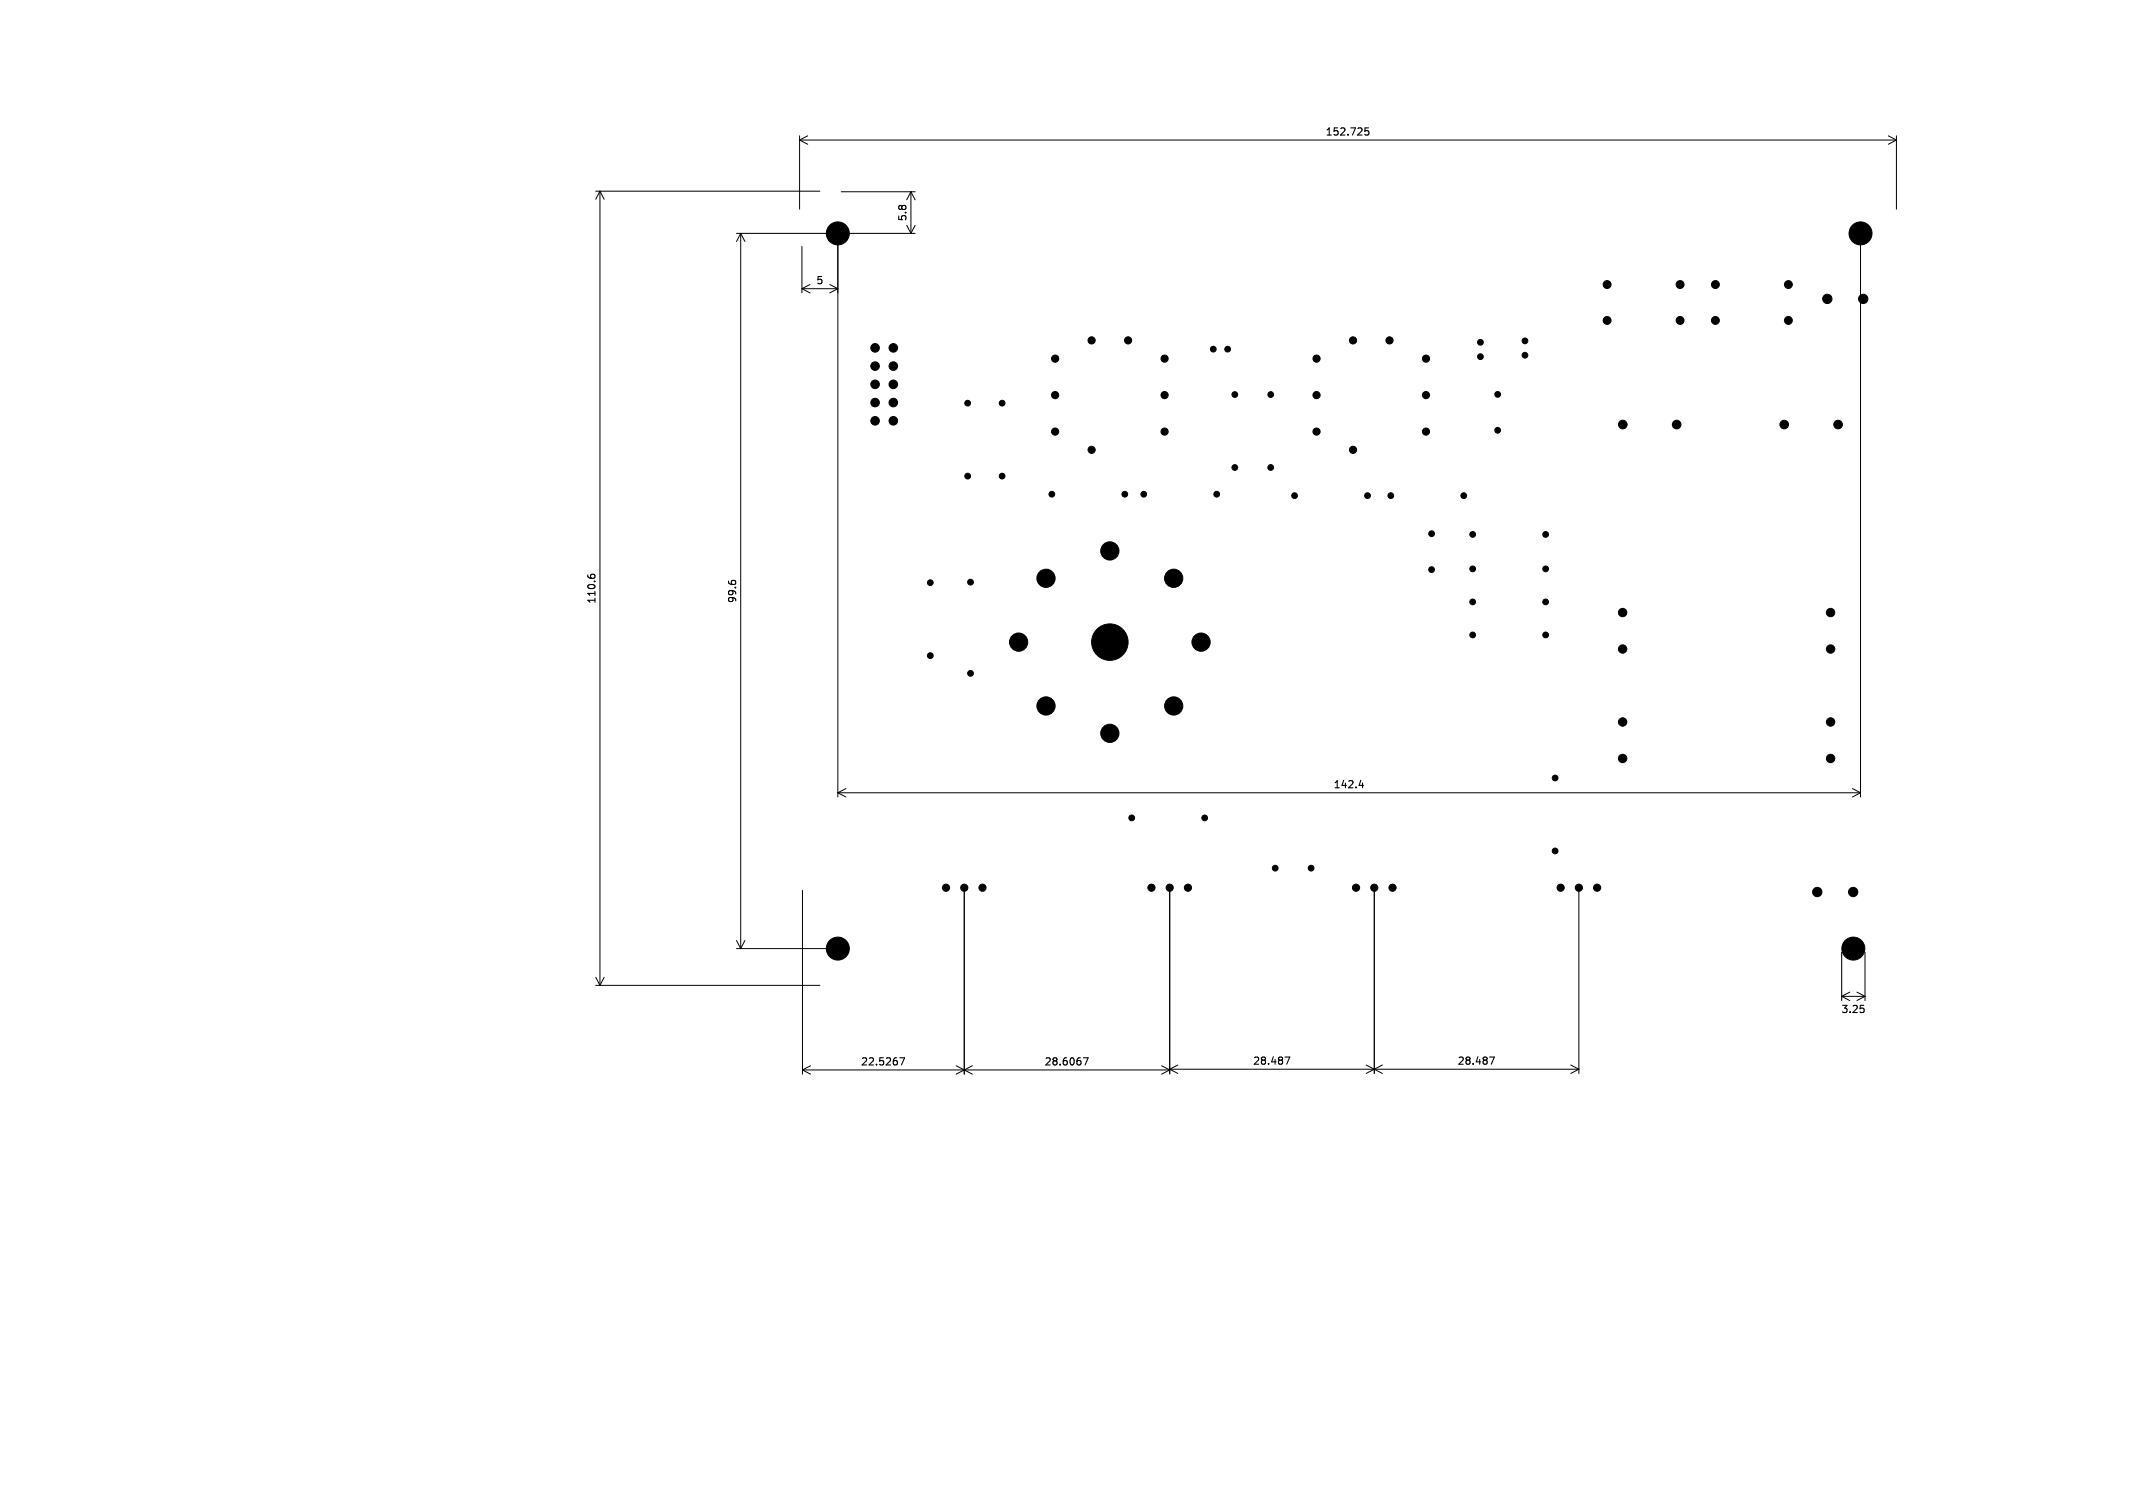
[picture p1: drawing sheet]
<svg xmlns="http://www.w3.org/2000/svg" width="297mm" height="210mm" viewBox="0 0 297 210" stroke-linecap="round" stroke-linejoin="round" font-family="sans-serif">
<defs><g id="words">
<g font-size="1.4">
<text x="184.5" y="19.1">152.725</text>
<text x="126.4" y="30.9" transform="rotate(-90 126.4 30.9)">5.8</text>
<text x="113.6" y="39.8">5</text>
<text x="83.1" y="84.2" transform="rotate(-90 83.1 84.2)">110.6</text>
<text x="102.7" y="84.1" transform="rotate(-90 102.7 84.1)">99.6</text>
<text x="185.6" y="110">142.4</text>
<text x="256.3" y="141.3">3.25</text>
<text x="119.8" y="148.6">22.5267</text>
<text x="145.3" y="148.6">28.6067</text>
<text x="174.4" y="148.5">28.487</text>
<text x="202.9" y="148.5">28.487</text>
</g>
</g></defs>
<g fill="none" stroke="#000" stroke-width=".15">
<path d="M190.6 17.8h-.5l-.1 .5 .2-.1h.3l.1 .2v.3l-.2 .1-.4-.1M81.8 80.1l.1 .3M82.2 80.4l.1-.3 .1-.1h.3l.1 .4M101.4 80.9v.2M101.8 81l.2-.2h.3l.1 .2M189.2 109.4h.7M189.7 109v.7M125.3 147.3h.7l-.5 1M150.9 147.3h.6l-.4 1M178.9 147.2h.7l-.4 1M207.4 147.2h.7l-.5 1M259 140h.5"/>
<path d="M259.4 140.4l.2 .2v.2l-.2 .2"/>
</g>
<g fill="none" stroke="#000" stroke-width=".14">
<path d="M111.3 18.9v10.2M111.3 19.5h152.8M111.3 19.5l1.2 .6M112.5 18.9l-1.2 .6M262.9 18.9l1.2 .6M264.1 18.9v10.2M264.1 19.5l-1.2 .6M83 26.6h31.2M83.5 26.6v110.6M83.5 26.6l.6 1.2M83.5 26.6l-.5 1.2M102.6 32.5h13.6"/>
<path d="M103.1 32.5v99.6M103.1 32.5l.6 1.1M103.1 32.5l-.5 1.1M111.7 34.3v6.5M112.8 39.6l-1.1 .6M115.5 39.6l1.2 .6M116.7 33v78M117.1 26.7h10.3M117.2 32.5h10.2M126.3 31.4l.5 1.1M126.8 26.7v5.8M126.8 26.7l.6 1.1"/>
<path d="M126.8 26.7l-.5 1.1M127.4 31.4l-.6 1.1M259.1 33v78M111.7 40.2h5M111.7 40.2l1.1 .6M116.7 40.2l-1.2 .6M116.7 110.4h142.4M116.7 110.4l1.1 .6M117.8 109.8l-1.1 .6M257.9 109.8l1.2 .6M259.1 110.4l-1.2 .6M83 136.1l.5 1.1"/>
<path d="M83 137.2h31.2M84.1 136.1l-.6 1.1M102.6 132.1h13.6M102.6 131l.5 1.1M103.7 131l-.6 1.1M111.7 124v25.6M134.3 124.1v25.5M162.9 124.1v25.5M191.4 124.1v25.4M219.8 124.1v25.4M256.4 132.6v6.7M256.4 138.8h3.3"/>
<path d="M256.4 138.8l1.2 .5M257.6 138.2l-1.2 .6M258.6 138.2l1.1 .6M259.7 132.6v6.7M259.7 138.8l-1.1 .5M111.7 149h51.2M111.7 149l1.2 .6M112.9 148.4l-1.2 .6M133.1 148.4l2.3 1.2M135.4 148.4l-2.3 1.2M161.7 148.4l1.2 .6M162.9 148.9h56.9"/>
<path d="M162.9 148.9l1.1 .6M162.9 149l-1.2 .6M164 148.3l-1.1 .6M190.2 148.3l2.3 1.2M192.5 148.3l-2.3 1.2M218.7 148.3l1.1 .6M219.8 148.9l-1.1 .6"/>
</g>
<g fill="#000" stroke="#000" stroke-width=".14">
<circle cx="116.7" cy="32.5" r="1.6"/>
<circle cx="223.8" cy="39.6" r=".55"/>
<circle cx="233.9" cy="39.6" r=".55"/>
<circle cx="238.9" cy="39.6" r=".55"/>
<circle cx="249" cy="39.6" r=".55"/>
<circle cx="259.1" cy="32.5" r="1.6"/>
<circle cx="121.8" cy="58.6" r=".6"/>
<circle cx="121.8" cy="51" r=".6"/>
<circle cx="121.8" cy="48.4" r=".6"/>
<circle cx="121.8" cy="56.1" r=".6"/>
<circle cx="121.8" cy="53.5" r=".6"/>
<circle cx="124.4" cy="53.5" r=".6"/>
<circle cx="124.4" cy="58.6" r=".6"/>
<circle cx="124.4" cy="51" r=".6"/>
<circle cx="124.4" cy="48.4" r=".6"/>
<circle cx="124.4" cy="56.1" r=".6"/>
<circle cx="134.7" cy="56.1" r=".4"/>
<circle cx="139.5" cy="56.1" r=".4"/>
<circle cx="146.9" cy="55" r=".5"/>
<circle cx="146.9" cy="49.9" r=".5"/>
<circle cx="152" cy="47.4" r=".5"/>
<circle cx="157.1" cy="47.4" r=".5"/>
<circle cx="162.2" cy="49.9" r=".5"/>
<circle cx="162.2" cy="55" r=".5"/>
<circle cx="168.9" cy="48.6" r=".4"/>
<circle cx="170.9" cy="48.6" r=".4"/>
<circle cx="171.9" cy="54.9" r=".4"/>
<circle cx="176.9" cy="54.9" r=".4"/>
<circle cx="183.3" cy="55" r=".5"/>
<circle cx="183.3" cy="49.9" r=".5"/>
<circle cx="188.4" cy="47.4" r=".5"/>
<circle cx="193.5" cy="47.4" r=".5"/>
<circle cx="198.6" cy="55" r=".5"/>
<circle cx="198.6" cy="49.9" r=".5"/>
<circle cx="206.1" cy="49.7" r=".4"/>
<circle cx="206.1" cy="47.7" r=".4"/>
<circle cx="208.5" cy="59.9" r=".4"/>
<circle cx="208.5" cy="54.9" r=".4"/>
<circle cx="212.3" cy="47.5" r=".4"/>
<circle cx="212.3" cy="49.5" r=".4"/>
<circle cx="223.8" cy="44.6" r=".55"/>
<circle cx="226" cy="59.1" r=".6"/>
<circle cx="233.5" cy="59.1" r=".6"/>
<circle cx="233.9" cy="44.6" r=".55"/>
<circle cx="238.9" cy="44.6" r=".55"/>
<circle cx="248.4" cy="59.1" r=".6"/>
<circle cx="249" cy="44.6" r=".55"/>
<circle cx="254.4" cy="41.6" r=".65"/>
<circle cx="255.9" cy="59.1" r=".6"/>
<circle cx="259.4" cy="41.6" r=".65"/>
<circle cx="134.7" cy="66.3" r=".4"/>
<circle cx="139.5" cy="66.3" r=".4"/>
<circle cx="146.5" cy="68.8" r=".4"/>
<circle cx="146.9" cy="60.1" r=".5"/>
<circle cx="152" cy="62.6" r=".5"/>
<circle cx="154.5" cy="76.7" r="1.27"/>
<circle cx="156.6" cy="68.8" r=".4"/>
<circle cx="159.3" cy="68.8" r=".4"/>
<circle cx="162.2" cy="60.1" r=".5"/>
<circle cx="169.4" cy="68.8" r=".4"/>
<circle cx="171.9" cy="65.1" r=".4"/>
<circle cx="176.9" cy="65.1" r=".4"/>
<circle cx="180.3" cy="69" r=".4"/>
<circle cx="183.3" cy="60.1" r=".5"/>
<circle cx="188.4" cy="62.6" r=".5"/>
<circle cx="190.4" cy="69" r=".4"/>
<circle cx="193.7" cy="69" r=".4"/>
<circle cx="198.6" cy="60.1" r=".5"/>
<circle cx="199.3" cy="74.3" r=".4"/>
<circle cx="199.3" cy="79.3" r=".4"/>
<circle cx="203.8" cy="69" r=".4"/>
<circle cx="205.1" cy="79.2" r=".4"/>
<circle cx="205.1" cy="74.4" r=".4"/>
<circle cx="215.2" cy="79.2" r=".4"/>
<circle cx="215.2" cy="74.4" r=".4"/>
<circle cx="129.5" cy="81.1" r=".4"/>
<circle cx="129.5" cy="91.3" r=".4"/>
<circle cx="135.1" cy="93.8" r=".4"/>
<circle cx="135.1" cy="81.1" r=".4"/>
<circle cx="141.8" cy="89.4" r="1.27"/>
<circle cx="145.6" cy="80.5" r="1.27"/>
<circle cx="145.6" cy="98.3" r="1.27"/>
<circle cx="154.5" cy="89.4" r="2.54"/>
<circle cx="163.4" cy="98.3" r="1.27"/>
<circle cx="163.4" cy="80.5" r="1.27"/>
<circle cx="167.2" cy="89.4" r="1.27"/>
<circle cx="205.1" cy="83.8" r=".4"/>
<circle cx="205.1" cy="88.4" r=".4"/>
<circle cx="215.2" cy="83.8" r=".4"/>
<circle cx="215.2" cy="88.4" r=".4"/>
<circle cx="225.9" cy="90.4" r=".58"/>
<circle cx="225.9" cy="85.3" r=".58"/>
<circle cx="254.9" cy="90.4" r=".58"/>
<circle cx="254.9" cy="85.3" r=".58"/>
<circle cx="154.5" cy="102.1" r="1.27"/>
<circle cx="157.6" cy="113.9" r=".4"/>
<circle cx="167.7" cy="113.9" r=".4"/>
<circle cx="216.5" cy="118.5" r=".4"/>
<circle cx="216.5" cy="108.3" r=".4"/>
<circle cx="225.9" cy="100.5" r=".58"/>
<circle cx="225.9" cy="105.6" r=".58"/>
<circle cx="254.9" cy="105.6" r=".58"/>
<circle cx="254.9" cy="100.5" r=".58"/>
<circle cx="116.7" cy="132.1" r="1.6"/>
<circle cx="131.7" cy="123.6" r=".5"/>
<circle cx="134.3" cy="123.6" r=".5"/>
<circle cx="136.8" cy="123.6" r=".5"/>
<circle cx="160.3" cy="123.6" r=".5"/>
<circle cx="162.9" cy="123.6" r=".5"/>
<circle cx="165.4" cy="123.6" r=".5"/>
<circle cx="177.6" cy="120.9" r=".4"/>
<circle cx="182.6" cy="120.9" r=".4"/>
<circle cx="188.8" cy="123.6" r=".5"/>
<circle cx="191.4" cy="123.6" r=".5"/>
<circle cx="193.9" cy="123.6" r=".5"/>
<circle cx="217.3" cy="123.6" r=".5"/>
<circle cx="219.8" cy="123.6" r=".5"/>
<circle cx="222.4" cy="123.6" r=".5"/>
<circle cx="253" cy="124.2" r=".65"/>
<circle cx="258" cy="124.2" r=".65"/>
<circle cx="258.1" cy="132.1" r="1.6"/>
</g>
<use href="#words"/>
</svg>
